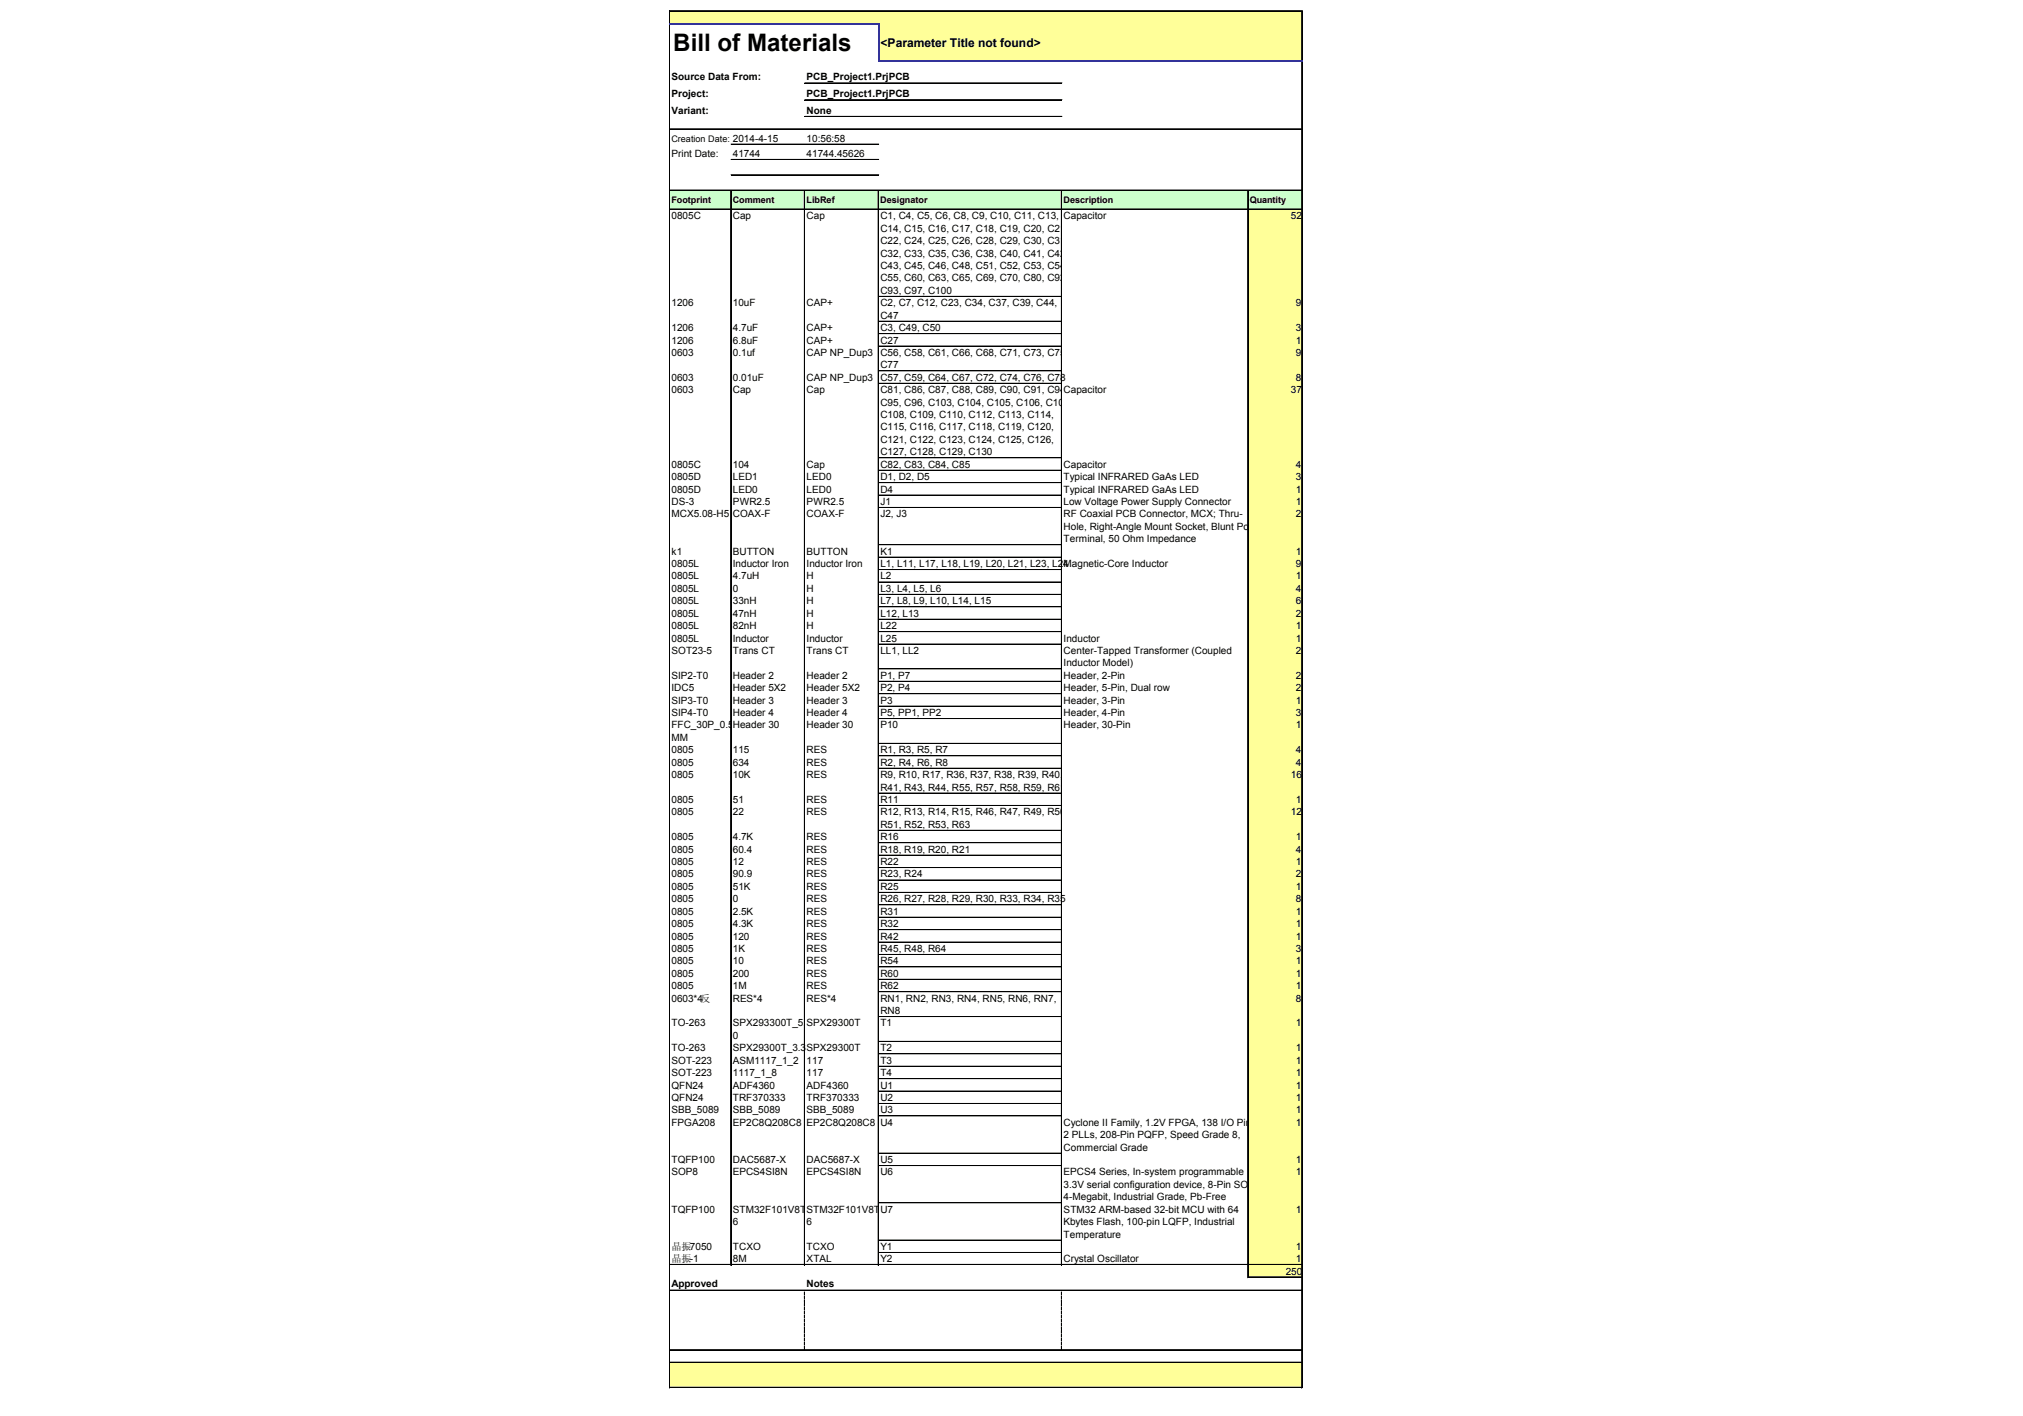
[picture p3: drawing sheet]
<svg xmlns="http://www.w3.org/2000/svg" width="289mm" height="202mm" viewBox="0 0 289 202" stroke-linecap="round" stroke-linejoin="round" font-family="sans-serif">
<defs><g id="words">
<text font-size="3.4" x="96.2" y="7.3">Bill of Materials</text>
<text font-size="1.7" x="125.8" y="6.7">&lt;Parameter Title not found&gt;</text>
<g font-size="1.4">
<text x="95.9" y="11.5">Source Data From:</text>
<text x="115.2" y="11.5">PCB_Project1.PrjPCB</text>
<text x="95.9" y="13.8">Project:</text>
<text x="95.9" y="16.2">Variant:</text>
<text x="115.2" y="13.8">PCB_Project1.PrjPCB</text>
<text x="115.2" y="16.2">None</text>
<text x="95.9" y="22.4">Print Date:</text>
<text x="104.7" y="22.4">41744</text>
<text x="115.2" y="20.2">10:56:58</text>
<text x="115.2" y="22.4">41744.45626</text>
<text x="95.9" y="31.3">0805C</text>
<text x="104.7" y="31.3">Cap</text>
<text x="115.2" y="31.3">Cap</text>
<text x="125.7" y="31.3">C1, C4, C5, C6, C8, C9, C10, C11, C13,</text>
<text x="125.7" y="33.1">C14, C15, C16, C17, C18, C19, C20, C21,</text>
<text x="125.7" y="34.9">C22, C24, C25, C26, C28, C29, C30, C31,</text>
<text x="151.9" y="31.3">Capacitor</text>
<text x="184.4" y="31.3">52</text>
<text x="125.7" y="36.6">C32, C33, C35, C36, C38, C40, C41, C42,</text>
<text x="125.7" y="38.4">C43, C45, C46, C48, C51, C52, C53, C54,</text>
<text x="125.7" y="40.2">C55, C60, C63, C65, C69, C70, C80, C92,</text>
<text x="125.7" y="41.9">C93, C97, C100</text>
<text x="95.9" y="43.7">1206</text>
<text x="95.9" y="47.3">1206</text>
<text x="104.7" y="43.7">10uF</text>
<text x="104.7" y="47.3">4.7uF</text>
<text x="115.2" y="43.7">CAP+</text>
<text x="115.2" y="47.3">CAP+</text>
<text x="125.7" y="43.7">C2, C7, C12, C23, C34, C37, C39, C44,</text>
<text x="125.7" y="45.5">C47</text>
<text x="125.7" y="47.3">C3, C49, C50</text>
<text x="185.1" y="43.7">9</text>
<text x="185.1" y="47.3">3</text>
<text x="95.9" y="49">1206</text>
<text x="95.9" y="50.8">0603</text>
<text x="104.7" y="49">6.8uF</text>
<text x="104.7" y="50.8">0.1uf</text>
<text x="115.2" y="49">CAP+</text>
<text x="115.2" y="50.8">CAP NP_Dup3</text>
<text x="125.7" y="49">C27</text>
<text x="125.7" y="50.8">C56, C58, C61, C66, C68, C71, C73, C75,</text>
<text x="125.7" y="52.6">C77</text>
<text x="185.1" y="49">1</text>
<text x="185.1" y="50.8">9</text>
<text x="95.9" y="54.4">0603</text>
<text x="95.9" y="56.1">0603</text>
<text x="104.7" y="54.4">0.01uF</text>
<text x="104.7" y="56.1">Cap</text>
<text x="115.2" y="54.4">CAP NP_Dup3</text>
<text x="115.2" y="56.1">Cap</text>
<text x="125.7" y="54.4">C57, C59, C64, C67, C72, C74, C76, C78</text>
<text x="125.7" y="56.1">C81, C86, C87, C88, C89, C90, C91, C94,</text>
<text x="125.7" y="57.9">C95, C96, C103, C104, C105, C106, C107,</text>
<text x="125.7" y="59.7">C108, C109, C110, C112, C113, C114,</text>
<text x="151.9" y="56.1">Capacitor</text>
<text x="184.4" y="56.1">37</text>
<text x="185.1" y="54.4">8</text>
<text x="125.7" y="61.4">C115, C116, C117, C118, C119, C120,</text>
<text x="125.7" y="63.2">C121, C122, C123, C124, C125, C126,</text>
<text x="125.7" y="65">C127, C128, C129, C130</text>
<text x="95.9" y="66.8">0805C</text>
<text x="95.9" y="68.5">0805D</text>
<text x="95.9" y="70.3">0805D</text>
<text x="104.7" y="66.8">104</text>
<text x="104.7" y="68.5">LED1</text>
<text x="104.7" y="70.3">LED0</text>
<text x="115.2" y="66.8">Cap</text>
<text x="115.2" y="68.5">LED0</text>
<text x="115.2" y="70.3">LED0</text>
<text x="125.7" y="66.8">C82, C83, C84, C85</text>
<text x="125.7" y="68.5">D1, D2, D5</text>
<text x="125.7" y="70.3">D4</text>
<text x="151.9" y="66.8">Capacitor</text>
<text x="151.9" y="68.5">Typical INFRARED GaAs LED</text>
<text x="151.9" y="70.3">Typical INFRARED GaAs LED</text>
<text x="185.1" y="66.8">4</text>
<text x="185.1" y="68.5">3</text>
<text x="185.1" y="70.3">1</text>
<text x="95.9" y="72.1">DS-3</text>
<text x="95.9" y="73.9">MCX5.08-H5</text>
<text x="104.7" y="72.1">PWR2.5</text>
<text x="104.7" y="73.9">COAX-F</text>
<text x="115.2" y="72.1">PWR2.5</text>
<text x="115.2" y="73.9">COAX-F</text>
<text x="125.7" y="72.1">J1</text>
<text x="125.7" y="73.9">J2, J3</text>
<text x="151.9" y="72.1">Low Voltage Power Supply Connector</text>
<text x="151.9" y="73.9">RF Coaxial PCB Connector, MCX; Thru-</text>
<text x="151.9" y="75.6">Hole, Right-Angle Mount Socket, Blunt Post</text>
<text x="151.9" y="77.4">Terminal, 50 Ohm Impedance</text>
<text x="185.1" y="72.1">1</text>
<text x="185.1" y="73.9">2</text>
<text x="95.9" y="79.2">k1</text>
<text x="95.9" y="80.9">0805L</text>
<text x="95.9" y="82.7">0805L</text>
<text x="104.7" y="79.2">BUTTON</text>
<text x="104.7" y="80.9">Inductor Iron</text>
<text x="104.7" y="82.7">4.7uH</text>
<text x="115.2" y="79.2">BUTTON</text>
<text x="115.2" y="80.9">Inductor Iron</text>
<text x="115.2" y="82.7">H</text>
<text x="125.7" y="79.2">K1</text>
<text x="125.7" y="80.9">L1, L11, L17, L18, L19, L20, L21, L23, L24</text>
<text x="125.7" y="82.7">L2</text>
<text x="151.9" y="80.9">Magnetic-Core Inductor</text>
<text x="185.1" y="79.2">1</text>
<text x="185.1" y="80.9">9</text>
<text x="185.1" y="82.7">1</text>
<text x="95.9" y="84.5">0805L</text>
<text x="95.9" y="86.3">0805L</text>
<text x="95.9" y="88">0805L</text>
<text x="95.9" y="89.8">0805L</text>
<text x="104.7" y="84.5">0</text>
<text x="104.7" y="86.3">33nH</text>
<text x="104.7" y="88">47nH</text>
<text x="104.7" y="89.8">82nH</text>
<text x="115.2" y="84.5">H</text>
<text x="115.2" y="86.3">H</text>
<text x="115.2" y="88">H</text>
<text x="115.2" y="89.8">H</text>
<text x="125.7" y="84.5">L3, L4, L5, L6</text>
<text x="125.7" y="86.3">L7, L8, L9, L10, L14, L15</text>
<text x="125.7" y="88">L12, L13</text>
<text x="125.7" y="89.8">L22</text>
<text x="185.1" y="84.5">4</text>
<text x="185.1" y="86.3">6</text>
<text x="185.1" y="88">2</text>
<text x="185.1" y="89.8">1</text>
<text x="95.9" y="91.6">0805L</text>
<text x="95.9" y="93.4">SOT23-5</text>
<text x="104.7" y="91.6">Inductor</text>
<text x="104.7" y="93.4">Trans CT</text>
<text x="115.2" y="91.6">Inductor</text>
<text x="115.2" y="93.4">Trans CT</text>
<text x="125.7" y="91.6">L25</text>
<text x="125.7" y="93.4">LL1, LL2</text>
<text x="151.9" y="91.6">Inductor</text>
<text x="151.9" y="93.4">Center-Tapped Transformer (Coupled</text>
<text x="151.9" y="95.1">Inductor Model)</text>
<text x="185.1" y="91.6">1</text>
<text x="185.1" y="93.4">2</text>
<text x="95.9" y="96.9">SIP2-T0</text>
<text x="95.9" y="98.7">IDC5</text>
<text x="95.9" y="100.4">SIP3-T0</text>
<text x="104.7" y="96.9">Header 2</text>
<text x="104.7" y="98.7">Header 5X2</text>
<text x="104.7" y="100.4">Header 3</text>
<text x="115.2" y="96.9">Header 2</text>
<text x="115.2" y="98.7">Header 5X2</text>
<text x="115.2" y="100.4">Header 3</text>
<text x="125.7" y="96.9">P1, P7</text>
<text x="125.7" y="98.7">P2, P4</text>
<text x="125.7" y="100.4">P3</text>
<text x="151.9" y="96.9">Header, 2-Pin</text>
<text x="151.9" y="98.7">Header, 5-Pin, Dual row</text>
<text x="151.9" y="100.4">Header, 3-Pin</text>
<text x="185.1" y="96.9">2</text>
<text x="185.1" y="98.7">2</text>
<text x="185.1" y="100.4">1</text>
<text x="95.9" y="102.2">SIP4-T0</text>
<text x="95.9" y="104">FFC_30P_0.5</text>
<text x="95.9" y="105.8">MM</text>
<text x="95.9" y="107.5">0805</text>
<text x="104.7" y="102.2">Header 4</text>
<text x="104.7" y="104">Header 30</text>
<text x="104.7" y="107.5">115</text>
<text x="115.2" y="102.2">Header 4</text>
<text x="115.2" y="104">Header 30</text>
<text x="115.2" y="107.5">RES</text>
<text x="125.7" y="102.2">P5, PP1, PP2</text>
<text x="125.7" y="104">P10</text>
<text x="125.7" y="107.5">R1, R3, R5, R7</text>
<text x="151.9" y="102.2">Header, 4-Pin</text>
<text x="151.9" y="104">Header, 30-Pin</text>
<text x="185.1" y="102.2">3</text>
<text x="185.1" y="104">1</text>
<text x="185.1" y="107.5">4</text>
<text x="95.9" y="109.3">0805</text>
<text x="95.9" y="111.1">0805</text>
<text x="104.7" y="109.3">634</text>
<text x="104.7" y="111.1">10K</text>
<text x="115.2" y="109.3">RES</text>
<text x="115.2" y="111.1">RES</text>
<text x="125.7" y="109.3">R2, R4, R6, R8</text>
<text x="125.7" y="111.1">R9, R10, R17, R36, R37, R38, R39, R40,</text>
<text x="125.7" y="112.9">R41, R43, R44, R55, R57, R58, R59, R61</text>
<text x="184.4" y="111.1">16</text>
<text x="185.1" y="109.3">4</text>
<text x="95.9" y="114.6">0805</text>
<text x="95.9" y="116.4">0805</text>
<text x="95.9" y="119.9">0805</text>
<text x="104.7" y="114.6">51</text>
<text x="104.7" y="116.4">22</text>
<text x="104.7" y="119.9">4.7K</text>
<text x="115.2" y="114.6">RES</text>
<text x="115.2" y="116.4">RES</text>
<text x="115.2" y="119.9">RES</text>
<text x="125.7" y="114.6">R11</text>
<text x="125.7" y="116.4">R12, R13, R14, R15, R46, R47, R49, R50,</text>
<text x="125.7" y="118.2">R51, R52, R53, R63</text>
<text x="125.7" y="119.9">R16</text>
<text x="184.4" y="116.4">12</text>
<text x="185.1" y="114.6">1</text>
<text x="185.1" y="119.9">1</text>
<text x="95.9" y="121.7">0805</text>
<text x="95.9" y="123.5">0805</text>
<text x="95.9" y="125.3">0805</text>
<text x="104.7" y="121.7">60.4</text>
<text x="104.7" y="123.5">12</text>
<text x="104.7" y="125.3">90.9</text>
<text x="115.2" y="121.7">RES</text>
<text x="115.2" y="123.5">RES</text>
<text x="115.2" y="125.3">RES</text>
<text x="125.7" y="121.7">R18, R19, R20, R21</text>
<text x="125.7" y="123.5">R22</text>
<text x="125.7" y="125.3">R23, R24</text>
<text x="185.1" y="121.7">4</text>
<text x="185.1" y="123.5">1</text>
<text x="185.1" y="125.3">2</text>
<text x="95.9" y="127">0805</text>
<text x="95.9" y="128.8">0805</text>
<text x="95.9" y="130.6">0805</text>
<text x="104.7" y="127">51K</text>
<text x="104.7" y="128.8">0</text>
<text x="104.7" y="130.6">2.5K</text>
<text x="115.2" y="127">RES</text>
<text x="115.2" y="128.8">RES</text>
<text x="115.2" y="130.6">RES</text>
<text x="125.7" y="127">R25</text>
<text x="125.7" y="128.8">R26, R27, R28, R29, R30, R33, R34, R35</text>
<text x="125.7" y="130.6">R31</text>
<text x="185.1" y="127">1</text>
<text x="185.1" y="128.8">8</text>
<text x="185.1" y="130.6">1</text>
<text x="95.9" y="132.4">0805</text>
<text x="95.9" y="134.1">0805</text>
<text x="95.9" y="135.9">0805</text>
<text x="95.9" y="137.7">0805</text>
<text x="104.7" y="132.4">4.3K</text>
<text x="104.7" y="134.1">120</text>
<text x="104.7" y="135.9">1K</text>
<text x="104.7" y="137.7">10</text>
<text x="115.2" y="132.4">RES</text>
<text x="115.2" y="134.1">RES</text>
<text x="115.2" y="135.9">RES</text>
<text x="115.2" y="137.7">RES</text>
<text x="125.7" y="132.4">R32</text>
<text x="125.7" y="134.1">R42</text>
<text x="125.7" y="135.9">R45, R48, R64</text>
<text x="125.7" y="137.7">R54</text>
<text x="185.1" y="132.4">1</text>
<text x="185.1" y="134.1">1</text>
<text x="185.1" y="135.9">3</text>
<text x="185.1" y="137.7">1</text>
<text x="95.9" y="139.4">0805</text>
<text x="95.9" y="141.2">0805</text>
<text x="95.9" y="143">0603*4反</text>
<text x="104.7" y="139.4">200</text>
<text x="104.7" y="141.2">1M</text>
<text x="104.7" y="143">RES*4</text>
<text x="115.2" y="139.4">RES</text>
<text x="115.2" y="141.2">RES</text>
<text x="115.2" y="143">RES*4</text>
<text x="125.7" y="139.4">R60</text>
<text x="125.7" y="141.2">R62</text>
<text x="125.7" y="143">RN1, RN2, RN3, RN4, RN5, RN6, RN7,</text>
<text x="185.1" y="139.4">1</text>
<text x="185.1" y="141.2">1</text>
<text x="185.1" y="143">8</text>
<text x="95.9" y="146.5">TO-263</text>
<text x="104.7" y="146.5">SPX293300T_5.</text>
<text x="104.7" y="148.3">0</text>
<text x="115.2" y="146.5">SPX29300T</text>
<text x="125.7" y="144.8">RN8</text>
<text x="125.7" y="146.5">T1</text>
<text x="185.1" y="146.5">1</text>
<text x="95.9" y="150.1">TO-263</text>
<text x="95.9" y="151.8">SOT-223</text>
<text x="95.9" y="153.6">SOT-223</text>
<text x="95.9" y="155.4">QFN24</text>
<text x="104.7" y="150.1">SPX29300T_3.3</text>
<text x="104.7" y="151.8">ASM1117_1_2</text>
<text x="104.7" y="153.6">1117_1_8</text>
<text x="104.7" y="155.4">ADF4360</text>
<text x="115.2" y="150.1">SPX29300T</text>
<text x="115.2" y="151.8">117</text>
<text x="115.2" y="153.6">117</text>
<text x="115.2" y="155.4">ADF4360</text>
<text x="125.7" y="150.1">T2</text>
<text x="125.7" y="151.8">T3</text>
<text x="125.7" y="153.6">T4</text>
<text x="125.7" y="155.4">U1</text>
<text x="185.1" y="150.1">1</text>
<text x="185.1" y="151.8">1</text>
<text x="185.1" y="153.6">1</text>
<text x="185.1" y="155.4">1</text>
<text x="95.9" y="157.2">QFN24</text>
<text x="95.9" y="158.9">SBB_5089</text>
<text x="95.9" y="160.7">FPGA208</text>
<text x="104.7" y="157.2">TRF370333</text>
<text x="104.7" y="158.9">SBB_5089</text>
<text x="104.7" y="160.7">EP2C8Q208C8</text>
<text x="115.2" y="157.2">TRF370333</text>
<text x="115.2" y="158.9">SBB_5089</text>
<text x="115.2" y="160.7">EP2C8Q208C8</text>
<text x="125.7" y="157.2">U2</text>
<text x="125.7" y="158.9">U3</text>
<text x="125.7" y="160.7">U4</text>
<text x="151.9" y="160.7">Cyclone II Family, 1.2V FPGA, 138 I/O Pins,</text>
<text x="185.1" y="157.2">1</text>
<text x="185.1" y="158.9">1</text>
<text x="185.1" y="160.7">1</text>
<text x="95.9" y="166">TQFP100</text>
<text x="95.9" y="167.8">SOP8</text>
<text x="104.7" y="166">DAC5687-X</text>
<text x="104.7" y="167.8">EPCS4SI8N</text>
<text x="115.2" y="166">DAC5687-X</text>
<text x="115.2" y="167.8">EPCS4SI8N</text>
<text x="125.7" y="166">U5</text>
<text x="125.7" y="167.8">U6</text>
<text x="151.9" y="162.5">2 PLLs, 208-Pin PQFP, Speed Grade 8,</text>
<text x="151.9" y="164.3">Commercial Grade</text>
<text x="151.9" y="167.8">EPCS4 Series, In-system programmable</text>
<text x="185.1" y="166">1</text>
<text x="185.1" y="167.8">1</text>
<text x="95.9" y="173.1">TQFP100</text>
<text x="104.7" y="173.1">STM32F101V8T</text>
<text x="115.2" y="173.1">STM32F101V8T</text>
<text x="125.7" y="173.1">U7</text>
<text x="151.9" y="169.6">3.3V serial configuration device, 8-Pin SOIC,</text>
<text x="151.9" y="171.3">4-Megabit, Industrial Grade, Pb-Free</text>
<text x="151.9" y="173.1">STM32 ARM-based 32-bit MCU with 64</text>
<text x="185.1" y="173.1">1</text>
<text x="95.9" y="178.4">晶振7050</text>
<text x="104.7" y="174.9">6</text>
<text x="104.7" y="178.4">TCXO</text>
<text x="115.2" y="174.9">6</text>
<text x="115.2" y="178.4">TCXO</text>
<text x="125.7" y="178.4">Y1</text>
<text x="151.9" y="174.9">Kbytes Flash, 100-pin LQFP, Industrial</text>
<text x="151.9" y="176.7">Temperature</text>
<text x="185.1" y="178.4">1</text>
<text x="95.9" y="180.2">晶振-1</text>
<text x="95.9" y="183.8">Approved</text>
<text x="104.7" y="180.2">8M</text>
<text x="115.2" y="180.2">XTAL</text>
<text x="115.2" y="183.8">Notes</text>
<text x="125.7" y="180.2">Y2</text>
<text x="151.9" y="180.2">Crystal Oscillator</text>
<text x="183.6" y="182">250</text>
<text x="185.1" y="180.2">1</text>
</g>
<g font-size="1.3">
<text x="95.9" y="20.2">Creation Date: 2014-4-15</text>
<text x="95.9" y="29">Footprint</text>
<text x="104.6" y="29">Comment</text>
<text x="115.2" y="29">LibRef</text>
<text x="125.7" y="29">Designator</text>
<text x="151.9" y="29">Description</text>
<text x="178.5" y="29">Quantity</text>
</g>
</g></defs>
<g fill="#ff9">
<path d="M95.6 1.6h90.4v1.9h-90.4z"/>
<path d="M125.5 3.5h60.5v5.2h-60.5z"/>
</g>
<path d="M95.6 27.2h90.4v2.7h-90.4z" fill="#cfc"/>
<g fill="#ff9">
<path d="M178.3 29.9h7.7v12.4h-7.7z"/>
<path d="M178.3 42.3h7.7v3.6h-7.7z"/>
<path d="M178.3 45.9h7.7v1.7h-7.7z"/>
<path d="M178.3 47.6h7.7v1.8h-7.7z"/>
<path d="M178.3 49.4h7.7v3.6h-7.7z"/>
<path d="M178.3 52.9h7.7v1.8h-7.7z"/>
<path d="M178.3 54.7h7.7v10.7h-7.7z"/>
<path d="M178.3 65.4h7.7v1.7h-7.7z"/>
<path d="M178.3 67.1h7.7v1.8h-7.7z"/>
<path d="M178.3 68.9h7.7v1.8h-7.7z"/>
<path d="M178.3 70.7h7.7v1.8h-7.7z"/>
<path d="M178.3 72.4h7.7v5.4h-7.7z"/>
<path d="M178.3 77.8h7.7v1.7h-7.7z"/>
<path d="M178.3 79.5h7.7v1.8h-7.7z"/>
<path d="M178.3 81.3h7.7v1.8h-7.7z"/>
<path d="M178.3 83.1h7.7v1.8h-7.7z"/>
<path d="M178.3 84.8h7.7v1.8h-7.7z"/>
<path d="M178.3 86.6h7.7v1.8h-7.7z"/>
<path d="M178.3 88.4h7.7v1.8h-7.7z"/>
<path d="M178.3 90.2h7.7v1.8h-7.7z"/>
<path d="M178.3 91.9h7.7v3.6h-7.7z"/>
<path d="M178.3 95.5h7.7v1.8h-7.7z"/>
<path d="M178.3 97.3h7.7v1.7h-7.7z"/>
<path d="M178.3 99h7.7v1.8h-7.7z"/>
<path d="M178.3 100.8h7.7v1.8h-7.7z"/>
<path d="M178.3 102.6h7.7v3.5h-7.7z"/>
<path d="M178.3 106.1h7.7v1.8h-7.7z"/>
<path d="M178.3 107.9h7.7v1.8h-7.7z"/>
<path d="M178.3 109.7h7.7v3.5h-7.7z"/>
<path d="M178.3 113.2h7.7v1.8h-7.7z"/>
<path d="M178.3 115h7.7v3.5h-7.7z"/>
<path d="M178.3 118.5h7.7v1.8h-7.7z"/>
<path d="M178.3 120.3h7.7v1.8h-7.7z"/>
<path d="M178.3 122.1h7.7v1.8h-7.7z"/>
<path d="M178.3 123.8h7.7v1.8h-7.7z"/>
<path d="M178.3 125.6h7.7v1.8h-7.7z"/>
<path d="M178.3 127.4h7.7v1.8h-7.7z"/>
<path d="M178.3 129.2h7.7v1.8h-7.7z"/>
<path d="M178.3 130.9h7.7v1.8h-7.7z"/>
<path d="M178.3 132.7h7.7v1.8h-7.7z"/>
<path d="M178.3 134.5h7.7v1.8h-7.7z"/>
<path d="M178.3 136.3h7.7v1.7h-7.7z"/>
<path d="M178.3 138h7.7v1.8h-7.7z"/>
<path d="M178.3 139.8h7.7v1.8h-7.7z"/>
<path d="M178.3 141.6h7.7v3.5h-7.7z"/>
<path d="M178.3 145.1h7.7v3.6h-7.7z"/>
<path d="M178.3 148.7h7.7v1.8h-7.7z"/>
<path d="M178.3 150.4h7.7v1.8h-7.7z"/>
<path d="M178.3 152.2h7.7v1.8h-7.7z"/>
<path d="M178.3 154h7.7v1.8h-7.7z"/>
<path d="M178.3 155.8h7.7v1.7h-7.7z"/>
<path d="M178.3 157.5h7.7v1.8h-7.7z"/>
<path d="M178.3 159.3h7.7v5.3h-7.7z"/>
<path d="M178.3 164.6h7.7v1.8h-7.7z"/>
<path d="M178.3 166.4h7.7v5.3h-7.7z"/>
<path d="M178.3 171.7h7.7v5.3h-7.7z"/>
<path d="M178.3 177h7.7v1.8h-7.7z"/>
<path d="M178.3 178.8h7.7v1.8h-7.7z"/>
<path d="M178.3 180.6h7.7v1.8h-7.7z"/>
<path d="M95.6 194.5h90.4v3.6h-90.4z"/>
</g>
<g fill="none" stroke="#000" stroke-width=".14">
<path d="M95.6 1.5v1.8M95.6 3.6v194.6M95.7 1.5h90.3M95.7 1.6h90.3M95.7 18.4h90.3M95.7 18.5h90.3M114.9 11.8h36.8M114.9 11.9h36.8M114.9 14.2h36.8M114.9 14.3h36.8M114.9 16.6h36.8M114.9 16.7h36.8"/>
<path d="M185.9 1.7v6.8M185.9 8.8v189.4M186 1.7v6.8M186 8.8v189.4M95.7 27.1h90.3M95.7 27.2h90.3M95.7 29.8h90.3M95.7 29.9h90.3M104.3 27.3v153.3M104.4 20.6h21.1M104.4 22.8h21.1M104.4 24.9h21.1"/>
<path d="M104.4 25h21.1M104.4 27.3v153.3M114.9 27.3v153.3M125.4 27.3v153.3M125.5 27.3v153.3M151.6 27.3v153.3M151.7 27.3v153.3M178.2 27.3v155.1M178.3 27.3v155.1M125.5 54.7h26.1M151.6 42.3h-26.1M151.6 45.9h-26.1"/>
<path d="M151.6 47.6h-26.1M151.6 49.4h-26.1M151.6 52.9l-26.1 .1M125.5 65.4h26.1M125.5 79.5h26.1M151.6 67.1h-26.1M151.6 68.9h-26.1M151.6 70.7h-26.1M151.6 72.4l-26.1 .1M151.6 77.8h-26.1M125.5 84.8h26.1M125.5 84.9h26.1"/>
<path d="M125.5 90.2h26.1M125.5 95.5h26.1M151.6 81.3h-26.1M151.6 83.1h-26.1M151.6 86.6h-26.1M151.6 88.4h-26.1M151.6 91.9h-26.1M151.6 97.3h-26.1M151.6 99h-26.1M125.5 109.7h26.1M125.5 115h26.1M151.6 100.8h-26.1"/>
<path d="M151.6 102.6h-26.1M151.6 106.1h-26.1M151.6 107.9h-26.1M151.6 113.2h-26.1M151.6 118.5h-26.1M125.5 120.3h26.1M125.5 134.5h26.1M125.5 139.8h26.1M151.6 122.1h-26.1M151.6 123.8l-26.1 .1M151.6 125.6h-26.1M151.6 127.4h-26.1"/>
<path d="M151.6 129.2h-26.1M151.6 130.9h-26.1M151.6 132.7h-26.1M151.6 136.3h-26.1M151.6 138h-26.1M125.5 145.1h26.1M125.5 150.4h26.1M151.6 141.6h-26.1M151.6 148.7h-26.1M151.6 152.2h-26.1M151.6 154h-26.1M151.6 155.8h-26.1"/>
<path d="M151.6 157.5h-26.1M151.6 159.3h-26.1M125.5 164.6h26.1M151.6 166.4h-26.1M151.6 171.7h-26.1M151.6 177h-26.1M151.6 178.8h-26.1M95.7 180.5h90.3M95.7 180.6h90.3M95.7 184.2h90.3M95.7 192.7h90.3M95.7 194.5h90.3"/>
<path d="M95.7 198h90.3M95.7 198.1h90.3M114.9 184.4v.4M114.9 185v.4M114.9 185.5v.4M114.9 186.1v.4M114.9 186.6v.4M114.9 187.2v.4M114.9 187.7v.4M114.9 188.3v.4M114.9 188.8v.4M114.9 189.4v.4"/>
<path d="M114.9 189.9v.4M114.9 190.5v.4M114.9 191v.4M114.9 191.6v.4M114.9 192.1v.4M114.9 192.7h.1M151.6 184.4v.4M151.6 185v.4M151.6 185.5v.4M151.6 186.1v.4M151.6 186.6v.4M151.6 187.2v.4"/>
<path d="M151.6 187.7v.4M151.6 188.3v.4M151.6 188.8v.4M151.6 189.4v.4M151.6 189.9v.4M151.6 190.5v.4M151.6 191v.4M151.6 191.6v.4M151.6 192.1v.4M151.6 192.7h.1M178.3 182.3h7.7"/>
</g>
<g fill="#000">
<path d="M95.6 1.5h.1v1.8h-.1zM114.9 184.4h.1v.4h-.1zM114.9 185h.1v.4h-.1zM114.9 185.5h.1v.4h-.1zM114.9 186.1h.1v.4h-.1zM114.9 186.6h.1v.4h-.1zM114.9 187.2h.1v.4h-.1zM114.9 187.7h.1v.4h-.1zM114.9 188.3h.1v.4h-.1zM114.9 188.8h.1v.4h-.1zM114.9 189.4h.1v.4h-.1zM114.9 189.9h.1v.4h-.1z"/>
<path d="M114.9 190.5h.1v.4h-.1zM114.9 191h.1v.4h-.1zM114.9 191.6h.1v.4h-.1zM114.9 192.1h.1v.4h-.1zM114.9 192.7h.1zM151.6 184.4h.1v.4h-.1zM151.6 185h.1v.4h-.1zM151.6 185.5h.1v.4h-.1zM151.6 186.1h.1v.4h-.1zM151.6 186.6h.1v.4h-.1zM151.6 187.2h.1v.4h-.1zM151.6 187.7h.1v.4h-.1z"/>
<path d="M151.6 188.3h.1v.4h-.1zM151.6 188.8h.1v.4h-.1zM151.6 189.4h.1v.4h-.1zM151.6 189.9h.1v.4h-.1zM151.6 190.5h.1v.4h-.1zM151.6 191h.1v.4h-.1zM151.6 191.6h.1v.4h-.1zM151.6 192.1h.1v.4h-.1zM151.6 192.7h.1z"/>
</g>
<path d="M125.5 3.6v5.2" fill="none" stroke="#339" stroke-width=".25"/>
<path d="M95.6 3.5h30M125.6 8.7h60.4" fill="none" stroke="#339" stroke-width=".28"/>
<use href="#words"/>
</svg>
